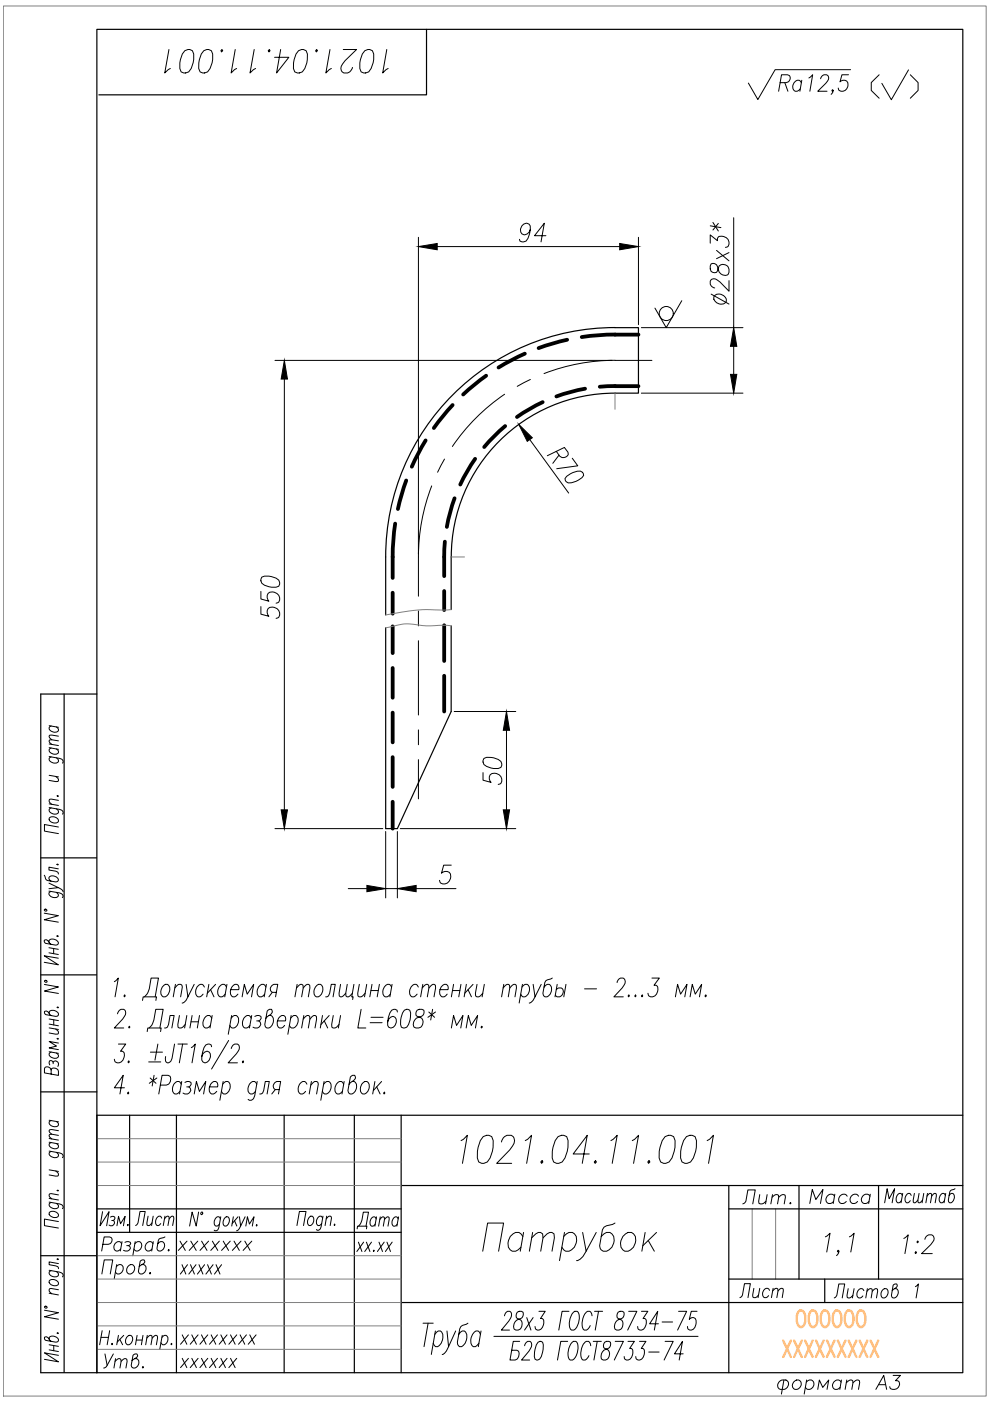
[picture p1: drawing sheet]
<svg xmlns="http://www.w3.org/2000/svg" width="210mm" height="297mm" viewBox="0 0 210 297" stroke-linecap="round" stroke-linejoin="round" font-family="sans-serif">
<defs><g id="words">
<text font-size="12.3" x="101.2" y="268.5">Патрубок</text>
<text font-size="10.1" x="96.7" y="248">1021.04.11.001</text>
<text font-size="9.3" x="183.4" y="22.2">( )</text>
<text font-size="8.8" x="33.9" y="16.6">1021.04.11.001</text>
<g font-size="7.5">
<text x="190.5" y="267.1">1:2</text>
<text x="163.7" y="296.7">формат А3</text>
</g>
<text font-size="7.1" x="74.4" y="261.8">Дата</text>
<text font-size="7.1" fill="#ffbf7f" x="167.6" y="282.6">OOOOOO</text>
<g font-size="6.6">
<text x="170.4" y="256.5">Масса</text>
<text x="175.7" y="276.6">Листов 1</text>
<text x="20.8" y="291.4">Утв.</text>
</g>
<g font-size="6.2">
<text x="156.3" y="256.5">Лит.</text>
<text x="186.3" y="256.1">Масштаб</text>
<text x="27.5" y="261.1">Лист</text>
<text x="155.6" y="276.2">Лист</text>
</g>
<g font-size="5.3">
<text x="36.7" y="266.3">xxxxxxx</text>
<text x="74.4" y="266.7">xx.xx</text>
</g>
<g font-size="4.9">
<text x="37" y="271.3">xxxxx</text>
<text x="37" y="286.1">xxxxxxxx</text>
<text x="37" y="291">xxxxxx</text>
</g>
</g></defs>
<!-- layer: 0 -->
<g fill="none" stroke="#000" stroke-width=".25">
<path d="M20.5 6.2h183.6v284.8h-183.6zM90.4 6.2v13.9h-69.4M130.4 69.5h5v13.9a45.6 45.6 0 0 0-14.2 1.2 34.7 34.7 0 0 0-25.5 33.5v11.1M130.4 69.4a48.6 48.6 0 0 0-48.6 48.7v12.3M95.7 132.7v18.2l-11.4 24.8h-2.5v-42.6M13.6 147.2v143.8M20.5 147.2h-11.9v143.8h11.9M8.6 181.9h11.9M8.6 206.7h11.9M8.6 231.5h11.9M27.5 236.5v24.8M37.4 236.5v54.5"/>
<path d="M60.2 236.5v54.5M75.1 236.5v54.5M85.1 236.5v54.5M204.1 236.5h-183.6v54.5M20.5 256.3h64.6M85.1 251.4h119M154.5 251.4v39.6M154.5 256.3h49.6M169.4 251.4v19.8M186.3 251.4v19.8M8.6 266.2h11.9M20.5 261.3h64.6"/>
<path d="M85.1 276.2h119M154.5 271.2h49.6"/>
</g>
<!-- layer: Ax -->
<path d="M130.4 76.4h7.8M130.4 76.4a41.7 41.7 0 0 0-15.1 2.8M94.2 97.3l-1.4 2.8M107 83.6a41.7 41.7 0 0 0-11.1 11.1M112.5 80.5l-2.8 1.4M91.5 103a41.7 41.7 0 0 0-2.8 15.1v8.3M88.7 129.5v3.2M88.7 135.8v15.8M88.7 154.7v3.2M88.7 161.1v8.3" fill="none" stroke="#000" stroke-width=".21"/>
<!-- layer: Hidden -->
<g fill="none" stroke="#000" stroke-width=".8">
<path d="M103.1 79.7l-4.9 3.9M111.3 75l-5.6 2.9M120.2 72l-6 1.8M130.4 71h5M130.4 70.9l-3.5 .2-3.6 .4M90.2 93.4l-2.9 5.6M96 85.9l-4 4.8M100.7 97.3l-1.7 2.6-1.4 2.8M107.1 90.3l-2.3 2.2-2.1 2.3M115.1 85.3l-2.8 1.4-2.7 1.7M124 82.4l-3 .7-3 1M130.4 81.9h5"/>
<path d="M130.4 81.9l-3.2 .1M83.8 111l-.5 5.3v6.2M86.1 101.9l-1.7 6M94.3 114.8l-.1 7.4M96.4 105.6l-1 3-.7 3.1M83.3 125.7v4.4M83.3 132.8v5.7M94.2 125.3v4M94.2 132.6v7.5M83.3 141.6v6.3M83.3 151.1v6.3M94.2 143.3v7.6"/>
<path d="M83.3 160.5v6.3M83.3 170v5.7"/>
</g>
<!-- layer: Dim -->
<g fill="none" stroke="#000" stroke-width=".21">
<path d="M88.7 50.3v67.2M92.7 52.3h38.7M112.4 48.6a1.22 1.22 0 0 1-1.7 1 1.32 1.32 0 0 1-.1-1.6 1.32 1.32 0 0 1 1.6-.5 3.2 3.2 0 0 1-.3 3l-.4 .6-.5 .2-.8-.2-.1-.4M115.7 50h-2.4l2.1-2.7-.7 4M135.4 50.3v18.5M150.6 51.6v-1.8l1.5 1.2v-.5l.2-.3a1.5 1.5 0 0 1 1.8 .3 1.5 1.5 0 0 1 .3 1.7l-.6 .3M150.6 47.9l2.3 .4M150.8 55.9a1.26 1.26 0 0 0 .4 1.9l.7-.1 .4-.8a1.16 1.16 0 0 1 1.2-.9 1.16 1.16 0 0 1 1.1 1.1v.6l-.2 .5a1.4 1.4 0 0 1-2.1-1l-.2-.7a.95 .95 0 0 0-1.3-.6zM151.2 47.2l1.1 1.8M151.9 53.1l2.7 2.2M152.3 47.4l-1.1 1.4M154.6 59.5v2.2l-1.9-1.9a1.42 1.42 0 0 0-1.9-.5l-.2 .3a1.15 1.15 0 0 0 .9 1.4"/>
<path d="M154.6 53.6l-2.7 1.2M155.6 46.2v23.3M58.3 76.4h71.5M136 69.5h21.5M150.8 62.4l3.8 2.1M151.5 62.7a1.54 1.54 0 0 1 1.7-.2 1.54 1.54 0 0 1 .8 1.4 1.48 1.48 0 0 1-1.7 .5 1.48 1.48 0 0 1-1-1.5zM155.6 73.4v6M60.3 80.4v91.3M112.3 93.2l8.3 11.3M117.9 95.7l.8 1a1.02 1.02 0 0 0 1.2 .2 1.02 1.02 0 0 0 .5-1l-.7-1-3.7 1.7M118.5 96.5l-1.3 1.7M121.3 97.2l1.2 1.6-4.5 .6"/>
<path d="M136 83.4h21.5M120.1 101a4.5 4.5 0 0 1 3-1.1l.4 .2 .2 .7a4.1 4.1 0 0 1-3.2 1.6l-.6-.5-.1-.4zM55.3 128.6v1.6l1.7 .5a1.11 1.11 0 0 1-.2-1.5 1.11 1.11 0 0 1 1.4-.4 1.3 1.3 0 0 1 1 .8 1.3 1.3 0 0 1-.3 1.4l-.4 .1M55.3 125.4v1.6l1.7 .5a1.12 1.12 0 0 1-.2-1.5 1.12 1.12 0 0 1 1.4-.4 1.3 1.3 0 0 1 1 .8 1.3 1.3 0 0 1-.3 1.4l-.4 .1M55.5 122.4a3.7 3.7 0 0 1 3.6 .6l.2 .5-.2 .8a3.6 3.6 0 0 1-3.6-.6l-.2-.6zM96.3 150.9h13.1M107.4 154.8v16.9M58.3 175.7h22.9M81.8 176.3v14.1M84.3 176.3v14.1M84.9 175.7h24.5M102.4 163.8v1.6l1.7 .5a1.1 1.1 0 0 1-.2-1.5 1.1 1.1 0 0 1 1.3-.4 1.3 1.3 0 0 1 1.1 .9 1.3 1.3 0 0 1-.3 1.3l-.4 .1"/>
<path d="M102.6 160.8a3.6 3.6 0 0 1 3.6 .6l.2 .5-.2 .8a3.6 3.6 0 0 1-3.6-.6l-.2-.5zM73.8 188.4h4M81.8 188.4h2.5M88.2 188.4h8.5M95.7 183.4h-1.6l-.5 1.7a1.11 1.11 0 0 1 1.5-.2 1.11 1.11 0 0 1 .4 1.4 1.3 1.3 0 0 1-.9 1 1.3 1.3 0 0 1-1.3-.3l-.1-.4"/>
</g>
<path d="M88.7 52.3l4-.7v1.4zM131.4 51.6l4 .7-4 .7zM154.9 79.4h1.3l-.6 4zM155.6 69.5l.6 3.9h-1.3zM60.3 76.4l.6 4h-1.3zM110 90l2.9 2.8-1.1 .8zM107.4 150.9l.6 3.9h-1.3zM59.6 171.7h1.3l-.6 4zM106.7 171.7h1.3l-.6 4zM77.8 187.7l4 .7-4 .7zM84.3 188.4l3.9-.7v1.4z" fill="#000" stroke="#000" stroke-width=".21"/>
<!-- layer: Text -->
<g fill="none" stroke="#000" stroke-width=".21">
<path d="M165.4 17.5h1.3a.87 .87 0 0 0 .8-.7 .87 .87 0 0 0-.5-.9h-1.3l-.6 3.4M166.4 17.5l.7 1.8M169.9 17.5l-.2-.3a1.2 1.2 0 0 0-1.4 .3 1.2 1.2 0 0 0-.2 1.3l.2 .4a.88 .88 0 0 0 1.4-.4M170 17l-.4 2.3M171.5 16.5l.8-.6-.6 3.4M174 16.7v-.2a.99 .99 0 0 1 1.5-.5 .88 .88 0 0 1 0 1.2l-2.1 2.1h2M176.6 19.2l-.1 .1-.1-.1 .1-.2a.75 .75 0 0 1-.3 1M179.9 15.9h-1.4l-.4 1.5a.97 .97 0 0 1 1.3-.3 .97 .97 0 0 1 .4 1.3 1.14 1.14 0 0 1-.8 .9 1.14 1.14 0 0 1-1.2-.3l-.1-.3M180.3 14.8h-16l-3.6 6.3-2-3.5M144.6 63.8l-3.3 5.7-2.4-4.2M10.4 158.5l2 .4M10.4 157.7l2 .4"/>
<path d="M10.4 153.9l2 .3M10.8 158.6l-.4 .3a1.16 1.16 0 0 0 .8 1 1.16 1.16 0 0 0 1.2-.3v-.3l-.4-.5M10.8 153.9l-.4 .4a1.17 1.17 0 0 0 2 .6v-.3l-.4-.5M12.4 157.1l-1.9-.2-.1 .3 .6 .6M12.4 156.1l-1.9-.2-.1 .3 .6 .6M10.4 171.2l2.7 .6a.51 .51 0 0 1 .1 .8M10.4 160.4l2.7 .6a.51 .51 0 0 1 .1 .8M10.4 170.4l2 .4M10.4 164.4l2 .3M10.5 173.3a1.22 1.22 0 0 1 1.9 .9 1.16 1.16 0 0 1-1.2 .2 1.16 1.16 0 0 1-.8-.9zM10.8 171.3a.5 .5 0 0 0-.4 .3 .5 .5 0 0 0 .1 .5 1.26 1.26 0 0 0 1.9 .2v-.3l-.4-.5M10.8 160.5a.5 .5 0 0 0-.4 .3 .5 .5 0 0 0 .1 .5 1.26 1.26 0 0 0 1.9 .2v-.3l-.4-.5"/>
<path d="M11.8 164.6l.6 .6-.1 .5-1.9-.2M12.1 168.7l.3 .1zM12.4 175.3l-3-.5v1.4l3 .5M12.4 169.7l-1.9-.2-.1 .4 .6 .6M9.4 193.6l3 .5-3 .9 3 .5M9.4 185.6l.4 .9 2 .5a.5 .5 0 0 0 .6-.6 1.24 1.24 0 0 0-2-.3v.3l.4 .4M9.5 192.8l.4 .1v.2h-.4zM10.4 199.7v-.2a1.18 1.18 0 0 1 2 .6l-.6 .3-2.1-.4-.3-.3v-.3l.1-.1a.88 .88 0 0 1 1 .7l.3 .2M10.4 188.9l2.7 .6 .3 .3-.2 .5M10.4 187.2l2 1-2 .2M10.8 189l-.4 .3a1.18 1.18 0 0 0 2 .7v-.3l-.5-.5M12.1 198.5h.3z"/>
<path d="M12.1 183.3h.3zM12.4 188.2a1.17 1.17 0 0 1 1 .9M12.4 184.2l-2-.3v.6l1.4 .2 .4 .2 .2 .4M9.4 208.7l3 .6-3 .8 3 .5M9.5 207.9h.4v.3h-.4zM10.4 200.9l2 .4M10.4 202l2 .4M10.4 214.8v-.3a1.16 1.16 0 0 1 1.2-.2 1.16 1.16 0 0 1 .8 .9l-.6 .3-2.1-.4-.3-.3 .2-.4a.88 .88 0 0 1 .9 .7l.3 .2M10.4 217.9l2 .4M10.4 216l2 .4M10.4 217.1l2 .4M11.4 201.1v1.1"/>
<path d="M11.4 216.2v1.1M11.8 218.2l.6 .6-.1 .4-1.9-.2M12.1 213.6l.2-.1 .1 .1zM12.4 203.2l-3-.6 3 2-3-.6M24.2 208.1l.9-.7-.7 3.9M24.9 214.9l.1-.1a.98 .98 0 0 1 1.5-.6 1.1 1.1 0 0 1-.1 1.3l-2.2 2.5h2M26.4 211l.2 .2-.2 .1-.1-.1zM27.4 217.6l.1 .2-.1 .2-.1-.2zM30.2 212.1l.2-.8h2.8l-.2 .8M30.6 211.3a4.9 4.9 0 0 0 1.4-3.9h1.6l-.7 3.9M31.2 218.7l.1-.7h2.9l-.2 .7M31.6 218a5 5 0 0 0 1.4-4h1.6l-.7 4"/>
<path d="M34.8 208.9l.3-.2h.4a1.54 1.54 0 0 1 .4 1.6 1.54 1.54 0 0 1-1.3 1 1.58 1.58 0 0 1 .2-2.4zM34.9 218l.6-.2 .2-.6 .4-1.9h.8l-.5 2.7M37.1 209.5l.8-.8h.4l.3 .2 .1 .4-.4 2M37.2 208.7l-.5 2.6M38 215.3l-.3 1.9v.6l.7 .2 .9-.8M39.5 208.7l.3 2.6 1.4-2.6M39.6 215.3l-.5 2.7M39.8 211.3a1.63 1.63 0 0 1-1.2 1.4M40.5 216.6h1.6M40.7 215.3l-.4 2.7M42.3 215.3l-.5 2.7M43.3 209.3l-.4-.6a1.53 1.53 0 0 0-1.3 1 1.53 1.53 0 0 0 .4 1.6h.4l.7-.5"/>
<path d="M44.3 208.7l-.5 2.6M44.6 209.8l.8 1.5M44.9 215.9l-.5-.6a1.56 1.56 0 0 0-1.2 2.3l.3 .4h.4l.7-.6M45 215.3l-.5 2.7M45.7 208.7l-1.8 1.9M48 209.3l-.5-.6a1.53 1.53 0 0 0-1.3 1 1.53 1.53 0 0 0 .5 1.6h.4l.6-.5M48.1 208.7l-.4 2.6M48.9 209.8h1.7a.74 .74 0 0 0-.1-.9 .74 .74 0 0 0-1 0 1.59 1.59 0 0 0-.2 2.4h.5l.6-.5M49 215.9l.7-.6h.4a1.53 1.53 0 0 1 .4 1.6 1.53 1.53 0 0 1-1.3 1.1l-.5-.6M49.1 215.3l-.7 4M51.3 211.3l.5-2.6 .6 2.1 1.4-2.1-.5 2.6M53.3 215.9l-.5-.6a1.54 1.54 0 0 0-1.3 2.3l.4 .4h.4l.7-.6"/>
<path d="M53.4 215.3l-.5 2.7M54 215.5l.5-.2 .8 .2 .1 .4-.2 .4-.8 .2M54.8 216.5a.79 .79 0 0 1 .5 .8 .79 .79 0 0 1-.7 .7l-1-.2M56.4 209.3l-.5-.6a1.53 1.53 0 0 0-1.3 1 1.53 1.53 0 0 0 .4 1.6h.4l.7-.5M56.5 208.7l-.5 2.6M57.1 215.3h.4a1.53 1.53 0 0 1 .4 1.6 1.53 1.53 0 0 1-1.3 1.1l-.3-.2-.2-.6 .5-2.8 .5-.4h.5l.1 .2a1.12 1.12 0 0 1-1 1.3l-.3 .4M57.7 210.4l-.7 .9M58.6 210.4h-.9a.93 .93 0 0 1-.4-1 .93 .93 0 0 1 .7-.7h.9l-.5 2.6M58.8 216.5h1.7a.73 .73 0 0 0-.1-1 .73 .73 0 0 0-1 0 1.59 1.59 0 0 0-.1 2.5h.4l.7-.6M61.6 215.9l.7-.6h.4a1.54 1.54 0 0 1 .4 1.6 1.54 1.54 0 0 1-1.3 1.1l-.5-.6M61.7 215.3l-.7 4M62.9 209.5l.8-.8 .5 .2 .1 .6-.3 1.8"/>
<path d="M63 208.7l-.5 2.6M64.3 209.5l.8-.8 .6 .2v.6l-.3 1.8M64.3 216.1l.8-.8 .6 .2v.6l-.3 1.9M64.4 215.3l-.4 2.7M65.7 216.1l.8-.8 .6 .2v.6l-.3 1.9M67.2 208.9l.8-.2a1.53 1.53 0 0 1 .4 1.6 1.53 1.53 0 0 1-1.3 1 1.59 1.59 0 0 1 .1-2.4zM68.4 215.3l-.5 2.7M68.8 216.5l.7 1.5M69.1 211.3l.5-.1 .3-.6 .3-1.9h.9l-.5 2.6M69.8 215.3l-1.7 1.9M70.7 215.3l-.4 1.9 .1 .6 .6 .2 .9-.8M72.2 208.7l-.3 2.5 .6 .1 .8-.7"/>
<path d="M72.2 215.3l-.5 2.7M73.6 208.7l-.3 2.5 .6 .1 .8-.7M75 208.7l-.4 2.6h.3l-.1 .6M76.2 208.7l-.4 1.9 .1 .6 .2 .1h.5l.8-.7M76.6 214l-.7 4h1.7M77.8 208.7l-.5 2.6M78.5 216.8h2.5M78.6 210h1.6M78.7 215.7h2.5M78.9 208.7l-.5 2.6M80.4 208.7l-.4 2.6M83 209.3l-.4-.6a1.53 1.53 0 0 0-1.3 1 1.53 1.53 0 0 0 .4 1.6h.4l.7-.5"/>
<path d="M83.1 208.7l-.4 2.6M84.3 214.6l-.1-.4-.4-.2-.8 .2a4.9 4.9 0 0 0-.8 3.2l.2 .4 .4 .2a1.33 1.33 0 0 0 1.2-1.1 1.33 1.33 0 0 0-.6-1.4 1.27 1.27 0 0 0-1.2 1.1M85.7 214.2l.5-.2 .7 .2a4.1 4.1 0 0 1-.7 3.6l-.4 .2-.7-.2a4.1 4.1 0 0 1 .6-3.6zM88.4 214.2a.86 .86 0 0 0 .1 1.3 1.21 1.21 0 0 1 1.1 1.6 1.21 1.21 0 0 1-1.9 .5 1.7 1.7 0 0 1 1.6-2.1 1.02 1.02 0 0 0 .6-1.3l-.4-.2zM88.7 209.3l-.5-.6a1.53 1.53 0 0 0-1.3 1 1.53 1.53 0 0 0 .4 1.6h.5l.6-.5M89.5 209.5l.9-.8 .5 .2v.6l-.3 1.8M89.6 208.7l-.4 2.6M90.9 214.6l1.2 1.1M90.9 209.5l.9-.8 .5 .2 .1 .6-.4 1.8M91.7 214l-.4 2.3M92.3 214.6l-1.6 1.1M93.3 209.8h1.7a.73 .73 0 0 0-.2-.9 .73 .73 0 0 0-.9 0 1.58 1.58 0 0 0-.2 2.4h.5l.6-.5"/>
<path d="M95.7 218l.5-2.7 .6 2.1 1.4-2.1-.5 2.7M95.9 210h1.6M96.2 208.7l-.5 2.6M97.7 208.7l-.4 2.6M98.8 218l.5-2.7 .6 2.1 1.4-2.1-.5 2.7M98.9 208.7l-.5 2.6M99.2 209.8l.8 1.5M100.3 208.7l-1.8 1.9M101.1 208.7l-.3 1.9v.6l.3 .1h.4l.9-.7M102.2 217.6l.1 .2-.2 .2-.1-.2zM102.7 208.7l-.5 2.6M106.7 209.5l.8-.8 .5 .2-.2 2.4"/>
<path d="M106.8 208.7l-.5 2.6M108.1 209.5l.8-.8 .6 .2-.3 2.4M110.7 209.3l.6-.6h.5a1.53 1.53 0 0 1 .4 1.6 1.53 1.53 0 0 1-1.3 1l-.5-.5M110.8 208.7l-.7 4M113 208.7l.4 2.6 1.4-2.6M113.4 211.3a1.7 1.7 0 0 1-1.2 1.4M117.1 207.4l-1.1 .4-.5 .5-.4 2.3 .2 .6 .3 .1a1.53 1.53 0 0 0 1.2-2.2l-.4-.4h-.4l-.6 .6M117.9 209.8a.86 .86 0 0 1 1.4-.2 .86 .86 0 0 1-.1 1.4l-.5 .3h-.6l-.3-.3M118.1 208.7l-.4 2.6M120 208.7l-.5 2.6M123.9 209.7h2.6M130.8 208.3l.1-.2a.98 .98 0 0 1 1.5-.5 1.08 1.08 0 0 1-.1 1.3l-2.1 2.4h2"/>
<path d="M133.3 211l.1 .2-.1 .1-.1-.1zM134.8 211l.1 .2-.2 .1-.1-.1zM136.2 211l.1 .2-.2 .1-.1-.1zM138.2 207.4h1.6l-1.1 1.5h.4a1.47 1.47 0 0 1 .2 1.6 1.47 1.47 0 0 1-1.3 .8l-.4-.1-.2-.6M143.2 211.3l.5-2.6 .6 2.1 1.4-2.1-.5 2.6M146.3 211.3l.5-2.6 .6 2.1 1.4-2.1-.5 2.6M149.7 211l.1 .2-.2 .1-.1-.1zM10.4 237.5l2 .3M10.4 223l2 .3M10.8 237.6l-.4 .3a1.16 1.16 0 0 0 .8 .9 1.16 1.16 0 0 0 1.2-.3l-.1-.5-.3-.2M10.8 226.8a.77 .77 0 0 0-.6-.6 .77 .77 0 0 0-.8 .4v.9l3 .5v-.9a.86 .86 0 0 0-.7-.6 .86 .86 0 0 0-.9 .3v.9M10.8 223.1l-.4 .3a1.17 1.17 0 0 0 2 .6v-.3l-.4-.4"/>
<path d="M11.3 225.2l.2-.2a.69 .69 0 0 1 .8 .3 .69 .69 0 0 1 0 .8M11.3 225.5a.53 .53 0 0 0-.2-.5 .53 .53 0 0 0-.6-.1l-.1 .3 .1 .6M12.1 220.2l.2-.1 .1 .2zM12.4 239.7l-1.9-.2-.1 .4 .6 .6M12.4 221.1l-2-.3 1.6 1-1.6 .4 2 .3M25.1 221.4h1.6l-1.1 1.5h.4l.2 .2a1.59 1.59 0 0 1-1.4 2.2l-.4-.2-.2-.5M26.4 230.6h-2.2l1.9-2.6-.7 3.9M27.2 231.6l.1 .2-.2 .1-.1-.1zM27.3 225l.1 .1-.2 .2-.1-.2zM31.5 225.1h2.6M31.8 228.6l1.3 1.1M31.9 223.1h2.5"/>
<path d="M32.7 228l-.4 2.3M33.3 228.6l-1.6 1.1M33.5 221.4l-.6 3.4M34 230.1h1.3a1.28 1.28 0 0 0 .7-1.9l-.4-.2h-1.2l-.7 3.9M37 221.4l-.5 3-.4 .7-.4 .2-.5-.2-.1-1.1M37.7 221.4h2M38.4 229.9l-.4-.6a1.53 1.53 0 0 0-1.3 2.3l.4 .3h.4l.6-.5M38.5 229.3l-.4 2.6M38.7 221.4l-.7 3.9M39.2 229.5l.5-.2 .8 .2v.4l-.2 .4-.3 .1h-.4M40 230.4a.8 .8 0 0 1 .4 .9 .8 .8 0 0 1-.6 .6h-.6l-.4-.1M40.6 222.1l.8-.7-.7 3.9"/>
<path d="M41.2 231.9l.4-2.6 .7 2.1 1.3-2.1-.4 2.6M44.4 230.4h1.7a.74 .74 0 0 0-.1-.9 .74 .74 0 0 0-1 0 1.59 1.59 0 0 0-.1 2.4h.4l.7-.5M44.9 221.9l-.1-.3-.4-.2-.8 .2a5.3 5.3 0 0 0-.8 3.2l.2 .3 .4 .2a1.45 1.45 0 0 0 1-2.2l-.4-.2a1.28 1.28 0 0 0-1.2 1.1M47.2 229.9l.7-.6h.4a1.53 1.53 0 0 1 .4 1.6 1.53 1.53 0 0 1-1.3 1l-.4-.5M47.3 229.3l-.7 4M48.5 220.6l-3.6 6.1M49 222.3l.1-.2a.98 .98 0 0 1 1.5-.5 1.13 1.13 0 0 1-.1 1.3l-2.1 2.4h1.9M51.5 225l.2 .1-.2 .2-.1-.2zM54.4 229.9a.74 .74 0 0 0-1.2-.4 1.56 1.56 0 0 0-.1 2.4h.4l.7-.5M54.5 229.3l-.5 3-.2 .6a.73 .73 0 0 1-1.2 .2M55.1 231.9l.6-.1 .5-2.5h.9l-.5 2.6M58.4 231l-.8 .9"/>
<path d="M59.2 231h-.8a.94 .94 0 0 1-.5-.9 .94 .94 0 0 1 .8-.8h.8l-.5 2.6M65.1 229.9l-.5-.6a1.53 1.53 0 0 0-1.3 1 1.53 1.53 0 0 0 .4 1.6h.4l.7-.5M65.9 230.1l.8-.8h.5l.2 .2 .1 .4-.4 2M66 229.3l-.4 2.6M68.6 229.9l.7-.6h.4a1.53 1.53 0 0 1 .4 1.6 1.53 1.53 0 0 1-1.3 1l-.4-.5M68.7 229.3l-.7 4M72.9 229.9l-.5-.6a1.55 1.55 0 0 0-1.3 2.3l.4 .3h.4l.7-.5M73 229.3l-.5 2.6M74.7 229.3h.4a1.53 1.53 0 0 1 .4 1.6 1.53 1.53 0 0 1-1.3 1l-.2-.1-.2-.6 .5-2.8 .5-.4h.4l.1 .2a1.14 1.14 0 0 1-.9 1.3l-.4 .4M77.1 229.5l.7-.2a1.53 1.53 0 0 1 .4 1.6 1.53 1.53 0 0 1-1.3 1 1.59 1.59 0 0 1 .2-2.4zM79.5 229.3l-.5 2.6M79.9 230.4l.7 1.5"/>
<path d="M80.9 229.3l-1.7 1.9M81.5 231.6l.1 .2-.2 .1-.1-.1zM10.4 254.9l2.7 .5a.51 .51 0 0 1 .1 .9M10.4 244.1l2.7 .5a.51 .51 0 0 1 .1 .8M10.4 254.1l2 .3M10.4 248l2 .4M10.4 242.2l2 .3M10.4 241.4l2 .3M10.5 257a1.22 1.22 0 0 1 1.9 .8 1.16 1.16 0 0 1-1.2 .3 1.16 1.16 0 0 1-.8-.9zM10.8 255a.5 .5 0 0 0-.4 .3 .5 .5 0 0 0 .1 .5 1.26 1.26 0 0 0 1.9 .1v-.3l-.4-.5M10.8 244.1a.49 .49 0 0 0-.4 .4 .49 .49 0 0 0 .1 .5 1.22 1.22 0 0 0 1.9 .1v-.3l-.4-.5M10.8 242.3l-.4 .3a1.17 1.17 0 0 0 2 .6v-.3l-.4-.5"/>
<path d="M11.8 248.3l.6 .6-.1 .4-1.9-.2M12.1 252.4h.3zM12.4 259l-3-.5v1.4l3 .5M12.4 253.3l-1.9-.2-.1 .5 .6 .6M12.4 240.7l-1.9-.2-.1 .4 .6 .6M21.7 256.9l-.5 3 1.9-3-.5 3M23.4 258l.4-.1 .5 .1-.1 .6-.5 .2M24 258.8l.2 .1a.69 .69 0 0 1-.2 .9 .69 .69 0 0 1-.9-.1M24.8 259.9l.3-2 .5 1.6 .9-1.6-.3 2M42.1 257l-.5 2.9-.9-2.9-.5 2.9M42.7 257l.3 .1v.2l-.3 .2-.1-.3zM46.7 258.4a.5 .5 0 0 0-.3-.4 .5 .5 0 0 0-.5 .1 1.26 1.26 0 0 0-.2 1.8h.4l.4-.4"/>
<path d="M46.8 258l-.6 2.7a.53 .53 0 0 1-.8 .1M47.8 258.1l.5-.1a1.17 1.17 0 0 1-.6 1.9 1.22 1.22 0 0 1 .1-1.8zM49.5 258l-.4 1.9M49.7 258.8l.5 1.1M50.5 258l-1.3 1.4M50.8 258l.2 1.9 1-1.9M51 259.9a1.13 1.13 0 0 1-.8 1M52.1 259.9l.4-1.9 .4 1.5 1-1.5-.4 1.9M54.4 259.7v.2zM63 259.8l.5-2.9h1.4l-.5 2.9M65.7 258l.5-.1a1.18 1.18 0 0 1-.7 1.9 1.26 1.26 0 0 1 .2-1.8zM68.4 258.3l-.3-.4a1.18 1.18 0 0 0-.7 1.9h.3l.5-.4"/>
<path d="M68.5 257.9l-.6 2.6a.5 .5 0 0 1-.8 .2M69.2 258.4l.6-.5 .4 .1-.2 1.8M69.3 257.9l-.4 1.9M71 259.5l-.1 .3zM9.4 277.8l3 .5-3 .9 3 .5M9.5 277h.4v.3h-.4zM10.4 269.3l2.7 .6 .3 .4-.2 .4M10.4 274.2l2 .4M10.5 271.4a1.22 1.22 0 0 1 1.9 .9 1.16 1.16 0 0 1-1.2 .2 1.16 1.16 0 0 1-.8-.9zM10.8 269.4a.5 .5 0 0 0-.4 .3 .5 .5 0 0 0 .1 .6 1.26 1.26 0 0 0 1.9 .1v-.3l-.4-.5M12.1 267l.2-.1 .1 .1zM12.4 273.5l-1.9-.3-.1 .5 .6 .6"/>
<path d="M12.4 267.9l-2-.4v.6l1.9 .5 .1 .4M21.6 270.1l.5-3h1.8l-.5 3M21.8 263.8h1.2a.81 .81 0 0 0 .7-.7 .81 .81 0 0 0-.5-.8h-1.1l-.5 2.9M24.7 268.5a.8 .8 0 0 1 1-.3 .8 .8 0 0 1 .4 1.1 .86 .86 0 0 1-.7 .8 .86 .86 0 0 1-.9-.4M24.8 268.1l-.6 3M25.8 263.7a.86 .86 0 0 0-1-.4 .86 .86 0 0 0-.6 .8 .8 .8 0 0 0 .3 1.1 .8 .8 0 0 0 1.1-.4M25.9 263.2l-.4 2M26.5 263.4a.77 .77 0 0 1 1.2 .3l-.2 .3-.6 .1M27.1 268.5a.79 .79 0 0 1 1.1-.3 .79 .79 0 0 1 .3 1.1 .83 .83 0 0 1-.8 .8 .83 .83 0 0 1-.9-.8zM27.2 264.1l.4 .3a.72 .72 0 0 1-.5 .8l-.9-.1M28.6 263.7a.79 .79 0 0 1 1.1-.4 .79 .79 0 0 1 .3 1.1 .86 .86 0 0 1-.6 .8 .86 .86 0 0 1-1-.4M28.7 263.2l-.5 3"/>
<path d="M30.1 268.1a.88 .88 0 0 1 .9 .6 .88 .88 0 0 1-.3 1 .76 .76 0 0 1-1.3 .1l-.1-.3 .4-2.1 .4-.3h.4l.2 .4-.2 .3-1 .7M31.7 270l.1-.2 .1 .2-.1 .1zM32.4 263.7a.86 .86 0 0 0-.9-.4 .86 .86 0 0 0-.7 .8 .79 .79 0 0 0 .4 1.1 .79 .79 0 0 0 1-.4M32.5 263.2l-.3 2M35 262.3l-1.3 .4-.1 .3-.3 1.7 .2 .4a1.05 1.05 0 0 0 1.3-.5 1.05 1.05 0 0 0-.4-1.4h-.4l-.5 .5M107 279v-.2a.83 .83 0 0 1 1.3-.6 1.54 1.54 0 0 1-.4 1.9l-1.6 1.9h1.7M109.7 278.2a.9 .9 0 0 0 .4 1.5 1.23 1.23 0 0 1 .5 1.5 1.23 1.23 0 0 1-1.2 .8l-.4-.2a1.64 1.64 0 0 1 1.4-2.3 1.12 1.12 0 0 0 .5-1.3l-.3-.2zM111.7 279.4l.9 2.6M113 279.4l-1.8 2.6M114.3 278h1.3l-1 1.5h.4a1.53 1.53 0 0 1-1.1 2.5l-.3-.2-.2-.6M120.6 278h-1.4l-.7 4M121.6 278.2l.3-.2h.5a3 3 0 0 1-.7 4h-.5a3.1 3.1 0 0 1 .4-3.8z"/>
<path d="M125.5 279l-.1-.6-.3-.4a1.18 1.18 0 0 0-1.3 1 2.65 2.65 0 0 0 .1 3 1.18 1.18 0 0 0 1.2-.9M126.1 278h1.7M126.9 278l-.7 4M131 278.2a.9 .9 0 0 0 .5 1.5 1.23 1.23 0 0 1 .5 1.5 1.23 1.23 0 0 1-1.2 .8l-.4-.2a1.64 1.64 0 0 1 1.4-2.3 1.12 1.12 0 0 0 .5-1.3l-.4-.2zM133.3 278h1.7l-1.9 4M136 278h1.4l-1.1 1.5h.4a1.62 1.62 0 0 1-.7 2.5l-.7-.2-.1-.6M143.9 278h1.7l-1.9 4M147.8 278h-1.2l-.5 1.7a.79 .79 0 0 1 .8-.3 .79 .79 0 0 1 .7 .5 1.55 1.55 0 0 1-1.4 2.1l-.3-.2-.1-.6M175 262.2l1-.7-.7 4M177.9 265.3l-.2 .2-.2-.2 .2-.2a.83 .83 0 0 1-.3 1.1M180.1 262.2l1-.7-.7 4M10.4 283.9v-.3a1.17 1.17 0 0 1 2 .7l-.6 .3-2.1-.4-.3-.4 .2-.3a.88 .88 0 0 1 .9 .6l.3 .3"/>
<path d="M10.4 285.1l2 .4M10.4 286.2l2 .4M11.4 285.3v1.1M12.1 282.6h.2l.1 .1zM12.4 287.4l-3-.6 3 1.9-3-.5M21.4 283.5h1.6M21.7 282.1l-.6 3M23.2 282.1l-.5 3M25.1 283.1l-.3 2M26.2 283.1l-1.3 1.4M26.8 283.5a.69 .69 0 0 1 1.1-.2 1.19 1.19 0 0 1-.9 1.8 .99 .99 0 0 1-.2-1.6zM29.1 283.1l-.4 2"/>
<path d="M30.3 283.1l-.3 2M31.1 283.7l.7-.6 .4 .2-.2 1.8M31.2 283.1l-.3 2M32.3 283.7l.6-.6 .5 .2-.2 1.8M34.3 283.5l.6-.4h.3a1.13 1.13 0 0 1 .3 1.3 1.13 1.13 0 0 1-1 .7l-.4-.4M34.4 283.1l-.5 3M89.7 280.5h2.1M90.8 280.5l-.9 5M92.2 282.9l.7-.7h.5a2.21 2.21 0 0 1-.6 3.3h-.4l-.6-.7M92.3 282.2l-.9 5M94.8 282.2l.3 3.3 1.5-3.3M95.1 285.5a1.96 1.96 0 0 1-1.3 1.7"/>
<path d="M99.2 280.5l-1.1 .5-.4 .3-.2 .4-.5 2.9v.4l.4 .5a1.67 1.67 0 0 0 1.6-1.9 1.56 1.56 0 0 0-.5-1.4h-.5l-.7 .7M101.9 282.9l-.5-.7a1.47 1.47 0 0 0-1.5 1.4 1.66 1.66 0 0 0 .4 1.9h.5l.7-.7M102 282.2l-.6 3.3M104.7 283.3h43.3M110.2 284.4h-1.4l-.7 4h1.1a1.37 1.37 0 0 0 .7-1.9l-.3-.2h-1.1M111.2 285.3l.1-.2a.86 .86 0 0 1 1.3-.5 1.54 1.54 0 0 1-.5 1.9l-1.5 1.9h1.7M114.1 284.6l.4-.2 .5 .2a4.5 4.5 0 0 1-.6 3.6l-.4 .2-.6-.2a4.5 4.5 0 0 1 .7-3.6zM120.4 284.4h-1.5l-.7 4M121.3 284.6l.3-.2h.5a2.97 2.97 0 0 1-.7 4h-.5a3 3 0 0 1 .4-3.8zM125.3 285.3l-.1-.4-.4-.5a1.19 1.19 0 0 0-1.3 .9 2.62 2.62 0 0 0 .1 3.1 1.19 1.19 0 0 0 1.3-1M125.8 284.4h1.7M126.6 284.4l-.7 4"/>
<path d="M128.2 284.6a.89 .89 0 0 0-.2 .9 .89 .89 0 0 0 .7 .6 1.18 1.18 0 0 1 .4 1.6 1.18 1.18 0 0 1-1.5 .5 1.65 1.65 0 0 1 1.4-2.3 1.1 1.1 0 0 0 .4-1.3l-.3-.2zM130.4 284.4h1.8l-2 4M133.1 284.4h1.4l-1 1.5h.4a1.54 1.54 0 0 1-1.1 2.5l-.3-.2-.2-.6M135.6 284.4h1.4l-1 1.5h.3a1.54 1.54 0 0 1-1 2.5l-.4-.2-.1-.6M137.5 286.7h2.2M139.6 280.7h-1.9l1.8-2.7-.8 4M140.4 280.3h2.2M141 284.4h1.7l-1.9 4M144.9 287h-1.9l1.7-2.6-.7 4"/>
<circle cx="141.3" cy="66.5" r="1.49"/>
</g>
<!-- layer: Slim -->
<g fill="none" stroke="#808080" stroke-width=".21">
<path d="M.7 1.3h208.4v294.7h-208.4zM130.4 83.4v3.4M95.7 118.1h2.8M95.7 129.2l-.9 .1a39.8 39.8 0 0 0-9.6 .5l-3.4 .6M95.7 132.7l-.9-.1a32.6 32.6 0 0 1-7.9-.3 13 13 0 0 0-4.7 .7l-.4 .1M20.5 246.4h64.6M20.5 241.4h64.6M20.5 251.4h64.6M159.5 256.3v14.9M164.5 256.3v14.9M20.5 266.2h64.6M20.5 276.2h64.6"/>
<path d="M20.5 271.2h64.6M20.5 281.1h64.6M20.5 286.1h64.6"/>
</g>
<!-- layer: Wide -->
<g fill="none" stroke="#ffbf7f" stroke-width=".51">
<path d="M166.1 284.2l1.6 3.5M167.7 284.2l-1.6 3.5M168.4 284.2l1.6 3.5M170 284.2l-1.6 3.5M170.7 284.2l1.6 3.5M172.3 284.2l-1.6 3.5M173 284.2l1.6 3.5M174.6 284.2l-1.6 3.5M175.3 284.2l1.6 3.5M176.9 284.2l-1.6 3.5M177.6 284.2l1.7 3.5M179.3 284.2l-1.7 3.5"/>
<path d="M179.9 284.2l1.7 3.5M181.6 284.2l-1.7 3.5M182.3 284.2l1.6 3.5M183.9 284.2l-1.6 3.5M184.6 284.2l1.6 3.5M186.2 284.2l-1.6 3.5"/>
</g>
<use href="#words"/>
</svg>
